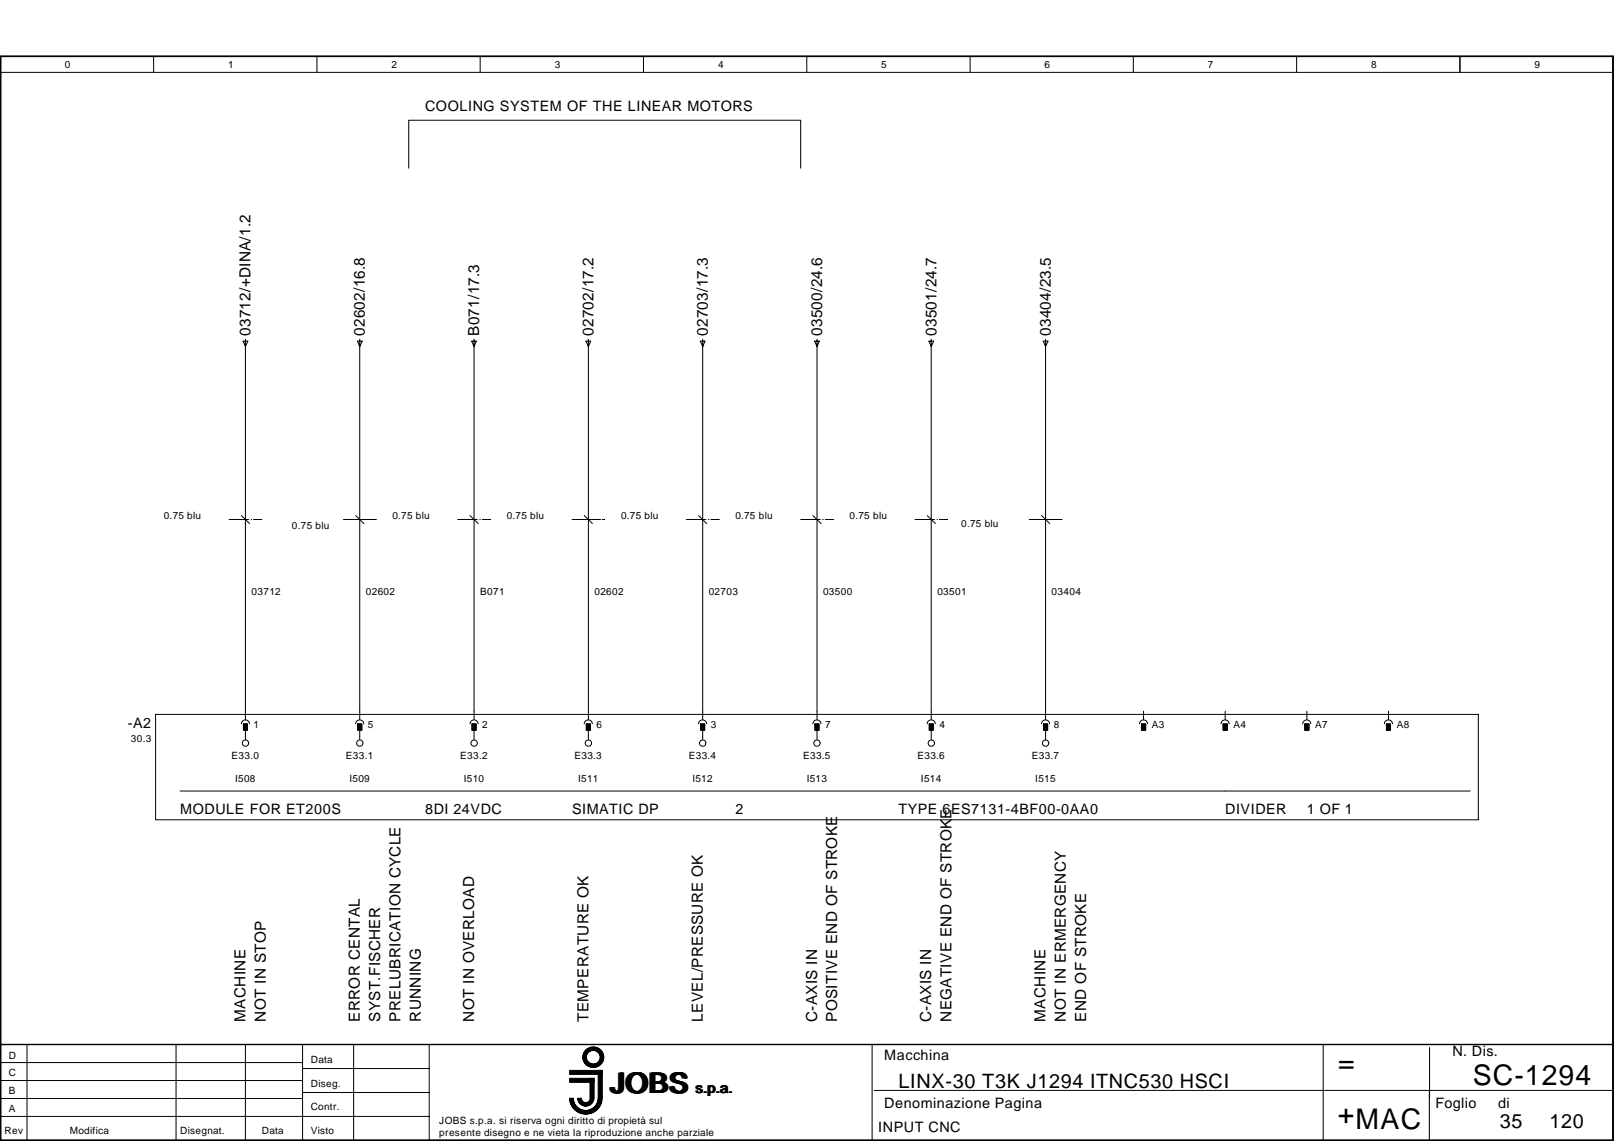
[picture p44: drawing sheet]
<svg xmlns="http://www.w3.org/2000/svg" width="297mm" height="210mm" viewBox="0 0 297 210" stroke-linecap="round" stroke-linejoin="round" font-family="sans-serif">
<defs><g id="words">
<g font-size="5.2">
<text x="246.3" y="197.2">=</text>
<text x="112.5" y="201">JOBS</text>
<text x="271.1" y="199.6">SC-1294</text>
<text x="246.2" y="206.7">+MAC</text>
</g>
<g font-size="3.6">
<text x="165.4" y="200.2">LINX-30 T3K J1294 ITNC530 HSCI</text>
<text x="276.1" y="207.6">35</text>
<text x="285.2" y="207.6">120</text>
</g>
<g font-size="2.8">
<text x="46.1" y="61.8" transform="rotate(-90 46.1 61.8)">03712/+DINA/1.2</text>
<text x="67.2" y="61.8" transform="rotate(-90 67.2 61.8)">02602/16.8</text>
<text x="88.2" y="61.8" transform="rotate(-90 88.2 61.8)">B071/17.3</text>
<text x="109.2" y="61.8" transform="rotate(-90 109.2 61.8)">02702/17.2</text>
<text x="130.3" y="61.8" transform="rotate(-90 130.3 61.8)">02703/17.3</text>
<text x="151.3" y="61.8" transform="rotate(-90 151.3 61.8)">03500/24.6</text>
<text x="172.3" y="61.8" transform="rotate(-90 172.3 61.8)">03501/24.7</text>
<text x="193.4" y="61.8" transform="rotate(-90 193.4 61.8)">03404/23.5</text>
<text x="45.2" y="188" transform="rotate(-90 45.2 188)">MACHINE</text>
<text x="48.9" y="188" transform="rotate(-90 48.9 188)">NOT IN STOP</text>
<text x="66.2" y="188" transform="rotate(-90 66.2 188)">ERROR CENTAL</text>
<text x="70" y="188" transform="rotate(-90 70 188)">SYST.FISCHER</text>
<text x="73.7" y="188" transform="rotate(-90 73.7 188)">PRELUBRICATION CYCLE</text>
<text x="77.4" y="188" transform="rotate(-90 77.4 188)">RUNNING</text>
<text x="87.2" y="188" transform="rotate(-90 87.2 188)">NOT IN OVERLOAD</text>
<text x="108.3" y="188" transform="rotate(-90 108.3 188)">TEMPERATURE OK</text>
<text x="129.3" y="188" transform="rotate(-90 129.3 188)">LEVEL/PRESSURE OK</text>
<text x="150.4" y="188" transform="rotate(-90 150.4 188)">C-AXIS IN</text>
<text x="154.1" y="188" transform="rotate(-90 154.1 188)">POSITIVE END OF STROKE</text>
<text x="171.4" y="188" transform="rotate(-90 171.4 188)">C-AXIS IN</text>
<text x="175.1" y="188" transform="rotate(-90 175.1 188)">NEGATIVE END OF STROKE</text>
<text x="192.4" y="188" transform="rotate(-90 192.4 188)">MACHINE</text>
<text x="196.2" y="188" transform="rotate(-90 196.2 188)">NOT IN ERMERGENCY</text>
<text x="199.9" y="188" transform="rotate(-90 199.9 188)">END OF STROKE</text>
</g>
<g font-size="2.6">
<text x="78.2" y="20.5">COOLING SYSTEM OF THE LINEAR MOTORS</text>
<text x="23.5" y="134">-A2</text>
<text x="33.1" y="149.8">MODULE FOR ET200S</text>
<text x="78.2" y="149.8">8DI 24VDC</text>
<text x="105.3" y="149.8">SIMATIC DP</text>
<text x="135.3" y="149.8">2</text>
<text x="165.4" y="149.8">TYPE 6ES7131-4BF00-0AA0</text>
<text x="225.5" y="149.8">DIVIDER</text>
<text x="240.5" y="149.8">1 OF 1</text>
<text x="162.7" y="195.1">Macchina</text>
<text x="267.3" y="194.3">N. Dis.</text>
<text x="128.1" y="201">s.p.a.</text>
<text x="162.7" y="203.9">Denominazione Pagina</text>
<text x="264.2" y="203.9">Foglio</text>
<text x="275.7" y="203.9">di</text>
<text x="161.6" y="208.3">INPUT CNC</text>
</g>
<g font-size="1.8">
<text x="12" y="12.6">0</text>
<text x="42" y="12.6">1</text>
<text x="72" y="12.6">2</text>
<text x="102.1" y="12.6">3</text>
<text x="132.2" y="12.6">4</text>
<text x="162.2" y="12.6">5</text>
<text x="192.3" y="12.6">6</text>
<text x="222.3" y="12.6">7</text>
<text x="252.4" y="12.6">8</text>
<text x="282.4" y="12.6">9</text>
<text x="30.1" y="95.6">0.75 blu</text>
<text x="72.2" y="95.6">0.75 blu</text>
<text x="93.3" y="95.6">0.75 blu</text>
<text x="114.3" y="95.6">0.75 blu</text>
<text x="135.3" y="95.6">0.75 blu</text>
<text x="156.4" y="95.6">0.75 blu</text>
<text x="53.7" y="97.4">0.75 blu</text>
<text x="176.9" y="96.9">0.75 blu</text>
<text x="46.3" y="109.5">03712</text>
<text x="67.3" y="109.5">02602</text>
<text x="88.4" y="109.5">B071</text>
<text x="109.4" y="109.5">02602</text>
<text x="130.4" y="109.5">02703</text>
<text x="151.5" y="109.5">03500</text>
<text x="172.5" y="109.5">03501</text>
<text x="193.5" y="109.5">03404</text>
<text x="24.1" y="136.6">30.3</text>
<text x="46.7" y="134">1</text>
<text x="67.7" y="134">5</text>
<text x="88.7" y="134">2</text>
<text x="109.8" y="134">6</text>
<text x="130.8" y="134">3</text>
<text x="151.9" y="134">7</text>
<text x="172.9" y="134">4</text>
<text x="193.9" y="134">8</text>
<text x="212" y="134">A3</text>
<text x="227" y="134">A4</text>
<text x="242" y="134">A7</text>
<text x="257" y="134">A8</text>
<text x="42.6" y="139.6">E33.0</text>
<text x="43.3" y="143.9">I508</text>
<text x="63.7" y="139.6">E33.1</text>
<text x="64.3" y="143.9">I509</text>
<text x="84.7" y="139.6">E33.2</text>
<text x="85.3" y="143.9">I510</text>
<text x="105.7" y="139.6">E33.3</text>
<text x="106.4" y="143.9">I511</text>
<text x="126.8" y="139.6">E33.4</text>
<text x="127.4" y="143.9">I512</text>
<text x="147.8" y="139.6">E33.5</text>
<text x="148.5" y="143.9">I513</text>
<text x="168.8" y="139.6">E33.6</text>
<text x="169.5" y="143.9">I514</text>
<text x="189.9" y="139.6">E33.7</text>
<text x="190.5" y="143.9">I515</text>
<text x="1.6" y="194.7">D</text>
<text x="57.2" y="195.5">Data</text>
<text x="1.6" y="201.3">B</text>
<text x="1.6" y="198">C</text>
<text x="57.2" y="199.9">Diseg.</text>
<text x=".8" y="208.7">Rev</text>
<text x="1.6" y="204.6">A</text>
<text x="12.9" y="208.7">Modifica</text>
<text x="33.1" y="208.7">Disegnat.</text>
<text x="48.2" y="208.7">Data</text>
<text x="57.2" y="204.3">Contr.</text>
<text x="57.2" y="208.7">Visto</text>
<text x="80.9" y="206.8">JOBS s.p.a. si riserva ogni diritto di propietà sul</text>
<text x="80.9" y="209">presente disegno e ne vieta la riproduzione anche parziale</text>
</g>
</g></defs>
<g fill="none" stroke="#000" stroke-width=".18">
<path d="M.1 10.4h296.8v199.4h-296.8zM.1 13.3h296.8M28.3 10.4v2.9M58.3 10.4v2.9M88.4 10.4v2.9M118.4 10.4v2.9M148.5 10.4v2.9M178.5 10.4v2.9M208.6 10.4v2.9M238.6 10.4v2.9M268.7 10.4v2.9M75.2 30.9v-8.8h72.2v8.8"/>
<path d="M42.2 95.6h3.6M46.2 95.6h.1M46.7 95.6h1.5M63.2 95.6h6M84.2 95.6h3.6M88.3 95.6h.1M88.7 95.6h1.6M105.3 95.6h5.2M110.8 95.6h.5M126.3 95.6h3.6M130.4 95.6h.1M130.8 95.6h1.5"/>
<path d="M147.4 95.6h3.6M151.4 95.6h.1M151.9 95.6h1.5M168.4 95.6h3.6M172.4 95.6h.1M172.9 95.6h1.5M189.4 95.6h6M28.6 131.4h243.5v19.4h-243.5zM.1 198.8h55.6M.1 195.5h55.6M.1 192.2h296.8M5 192.2v17.6"/>
<path d="M32.4 192.2v17.6M45.2 192.2v17.6M55.7 192.2v17.6M55.7 196.6h23.3M65.1 192.2v17.6M79 192.2v17.6M160.5 192.2v17.6M243.5 192.2v17.6M263.1 192.7v9.2M.1 205.4h78.9M.1 202.1h55.6M55.7 201h23.3"/>
<path d="M105 202a2.85 2.85 0 0 0 2.8 2.8 2.85 2.85 0 0 0 2.9-2.8M105 202a2.77 2.77 0 0 0 2.8 2.7 2.77 2.77 0 0 0 2.8-2.7M105.1 202a2.69 2.69 0 0 0 2.7 2.7 2.69 2.69 0 0 0 2.7-2.7M105.2 202a2.63 2.63 0 0 0 2.6 2.6 2.63 2.63 0 0 0 2.6-2.6M105.3 202a2.54 2.54 0 0 0 2.5 2.5 2.54 2.54 0 0 0 2.5-2.5M105.3 202a2.47 2.47 0 0 0 2.5 2.4 2.47 2.47 0 0 0 2.5-2.4M105.4 202a2.39 2.39 0 0 0 2.4 2.4 2.39 2.39 0 0 0 2.4-2.4M106.3 202a1.49 1.49 0 0 0 1.5 1.5 1.49 1.49 0 0 0 1.5-1.5M106.4 202a1.42 1.42 0 0 0 1.4 1.4 1.42 1.42 0 0 0 1.4-1.4M106.5 202a1.34 1.34 0 0 0 1.3 1.3 1.34 1.34 0 0 0 1.4-1.3M106.5 202a1.27 1.27 0 0 0 1.3 1.3 1.27 1.27 0 0 0 1.3-1.3M106.6 202a1.19 1.19 0 0 0 1.2 1.2 1.19 1.19 0 0 0 1.2-1.2"/>
<path d="M106.7 202a1.12 1.12 0 0 0 1.1 1.1 1.12 1.12 0 0 0 1.1-1.1M106.8 202a1.04 1.04 0 0 0 1 1.1 1.04 1.04 0 0 0 1-1.1M106.8 202a.96 .96 0 0 0 1 1 .96 .96 0 0 0 1-1M106.9 202a.89 .89 0 0 0 .9 .9 .89 .89 0 0 0 .9-.9M107 202a.81 .81 0 0 0 .8 .8 .81 .81 0 0 0 .8-.8M110.1 202a2.3 2.3 0 0 1-2.3 2.3 2.3 2.3 0 0 1-2.3-2.3 2.32 2.32 0 0 0 2.3 2.3 2.32 2.32 0 0 0 2.3-2.3M110.7 202a2.94 2.94 0 0 1-2.9 2.9 2.94 2.94 0 0 1-3-2.9 3 3 0 0 0 3 3 3 3 0 0 0 3-3M160.9 200.6h136M263.1 200.6v9.2"/>
<circle cx="109.2" cy="194.5" r="1.33"/>
<circle cx="109.2" cy="194.5" r="1.48"/>
<circle cx="109.2" cy="194.5" r="1.55"/>
<circle cx="109.2" cy="194.5" r="1.85"/>
<circle cx="109.2" cy="194.5" r="1.25"/>
<circle cx="109.2" cy="194.5" r="1.78"/>
<circle cx="109.2" cy="194.5" r="1.4"/>
<circle cx="109.2" cy="194.5" r="1.63"/>
<circle cx="109.2" cy="194.5" r="1.69"/>
<circle cx="109.2" cy="194.5" r="1.92"/>
</g>
<path d="M.1 10.4h296.8v199.4h-296.8zM.1 192.2h296.8" fill="none" stroke="#000" stroke-width=".26"/>
<path d="M104.8 196.9h6v.8h-6zM104.8 198.4h4.5v.7h-4.5zM108.6 198.4h.7v3.7h-.7zM110.1 196.9h.7v5.2h-.7z" fill="#000" stroke="#000" stroke-width=".18"/>
<g fill="none" stroke="#000" stroke-width=".19">
<path d="M44.7 62.8h.9l-.4 1zM45.2 62.4v69.9M65.8 62.8h.9l-.5 1zM66.2 62.4v69.9M86.8 62.8h.9l-.5 1zM87.2 62.4v69.9M107.8 62.8h.9l-.4 1zM108.3 62.4v69.9M128.9 62.8h.8l-.4 1zM129.3 62.4v69.9M149.9 62.8h.9l-.4 1zM150.4 62.4v69.9"/>
<path d="M171 62.8h.8l-.4 1zM171.4 62.4v69.9M192 62.8h.9l-.5 1zM192.4 62.4v69.9M44.4 94.8l1.5 1.5M65.5 94.8l1.5 1.5M86.5 94.8l1.5 1.5M107.5 94.8l1.5 1.5M128.6 94.8l1.5 1.5M149.6 94.8l1.5 1.5M170.6 94.8l1.5 1.5M191.7 94.8l1.5 1.5"/>
<path d="M44.4 133.2a.74 .74 0 0 1 .8-.8 .74 .74 0 0 1 .7 .8M44.8 133.2h.7v1.1h-.7zM45.2 133.8v2.2M65.5 133.2a.74 .74 0 0 1 .7-.8 .74 .74 0 0 1 .7 .8M65.8 133.2h.8v1.1h-.8zM66.2 133.8v2.2M86.5 133.2a.74 .74 0 0 1 .7-.8 .74 .74 0 0 1 .8 .8M86.9 133.2h.7v1.1h-.7zM87.2 133.8v2.2M107.5 133.2a.74 .74 0 0 1 .8-.8 .74 .74 0 0 1 .7 .8M107.9 133.2h.8v1.1h-.8zM108.3 133.8v2.2"/>
<path d="M128.6 133.2a.74 .74 0 0 1 .7-.8 .74 .74 0 0 1 .7 .8M128.9 133.2h.8v1.1h-.8zM129.3 133.8v2.2M149.6 133.2a.74 .74 0 0 1 .7-.8 .74 .74 0 0 1 .8 .8M150 133.2h.7v1.1h-.7zM150.4 133.8v2.2M170.6 133.2a.74 .74 0 0 1 .8-.8 .74 .74 0 0 1 .7 .8M171 133.2h.8v1.1h-.8zM171.4 133.8v2.2M191.7 133.2a.74 .74 0 0 1 .7-.8 .74 .74 0 0 1 .8 .8M192 133.2h.8v1.1h-.8zM192.4 133.8h.1"/>
<path d="M192.4 133.8v2.2M209.7 133.2a.74 .74 0 0 1 .8-.8 .74 .74 0 0 1 .7 .8M210.1 133.2h.7v1.1h-.7zM210.5 130.8v1.5M224.7 133.2a.74 .74 0 0 1 .8-.8 .74 .74 0 0 1 .7 .8M225.1 133.2h.8v1.1h-.8zM225.5 130.8v1.5M239.8 133.2a.74 .74 0 0 1 .7-.8 .74 .74 0 0 1 .7 .8M240.1 133.2h.8v1.1h-.8zM240.5 130.8v1.5M254.8 133.2a.74 .74 0 0 1 .7-.8 .74 .74 0 0 1 .8 .8M255.2 133.2h.7v1.1h-.7z"/>
<path d="M255.5 130.8v1.5M33.1 145.5h237.5"/>
<circle cx="45.2" cy="136.7" r=".59"/>
<circle cx="66.2" cy="136.7" r=".59"/>
<circle cx="87.3" cy="136.7" r=".59"/>
<circle cx="108.3" cy="136.7" r=".59"/>
<circle cx="129.3" cy="136.7" r=".59"/>
<circle cx="150.4" cy="136.7" r=".59"/>
<circle cx="171.4" cy="136.7" r=".59"/>
<circle cx="192.4" cy="136.7" r=".59"/>
</g>
<path d="M44.8 133.2h.7v1.1h-.7zM65.8 133.2h.8v1.1h-.8zM86.9 133.2h.7v1.1h-.7zM107.9 133.2h.8v1.1h-.8zM128.9 133.2h.8v1.1h-.8zM150 133.2h.7v1.1h-.7zM171 133.2h.8v1.1h-.8zM192 133.2h.8v1.1h-.8zM210.1 133.2h.7v1.1h-.7zM225.1 133.2h.8v1.1h-.8zM240.1 133.2h.8v1.1h-.8zM255.2 133.2h.7v1.1h-.7z" fill="#000" stroke="#000" stroke-width=".19"/>
<use href="#words"/>
</svg>
